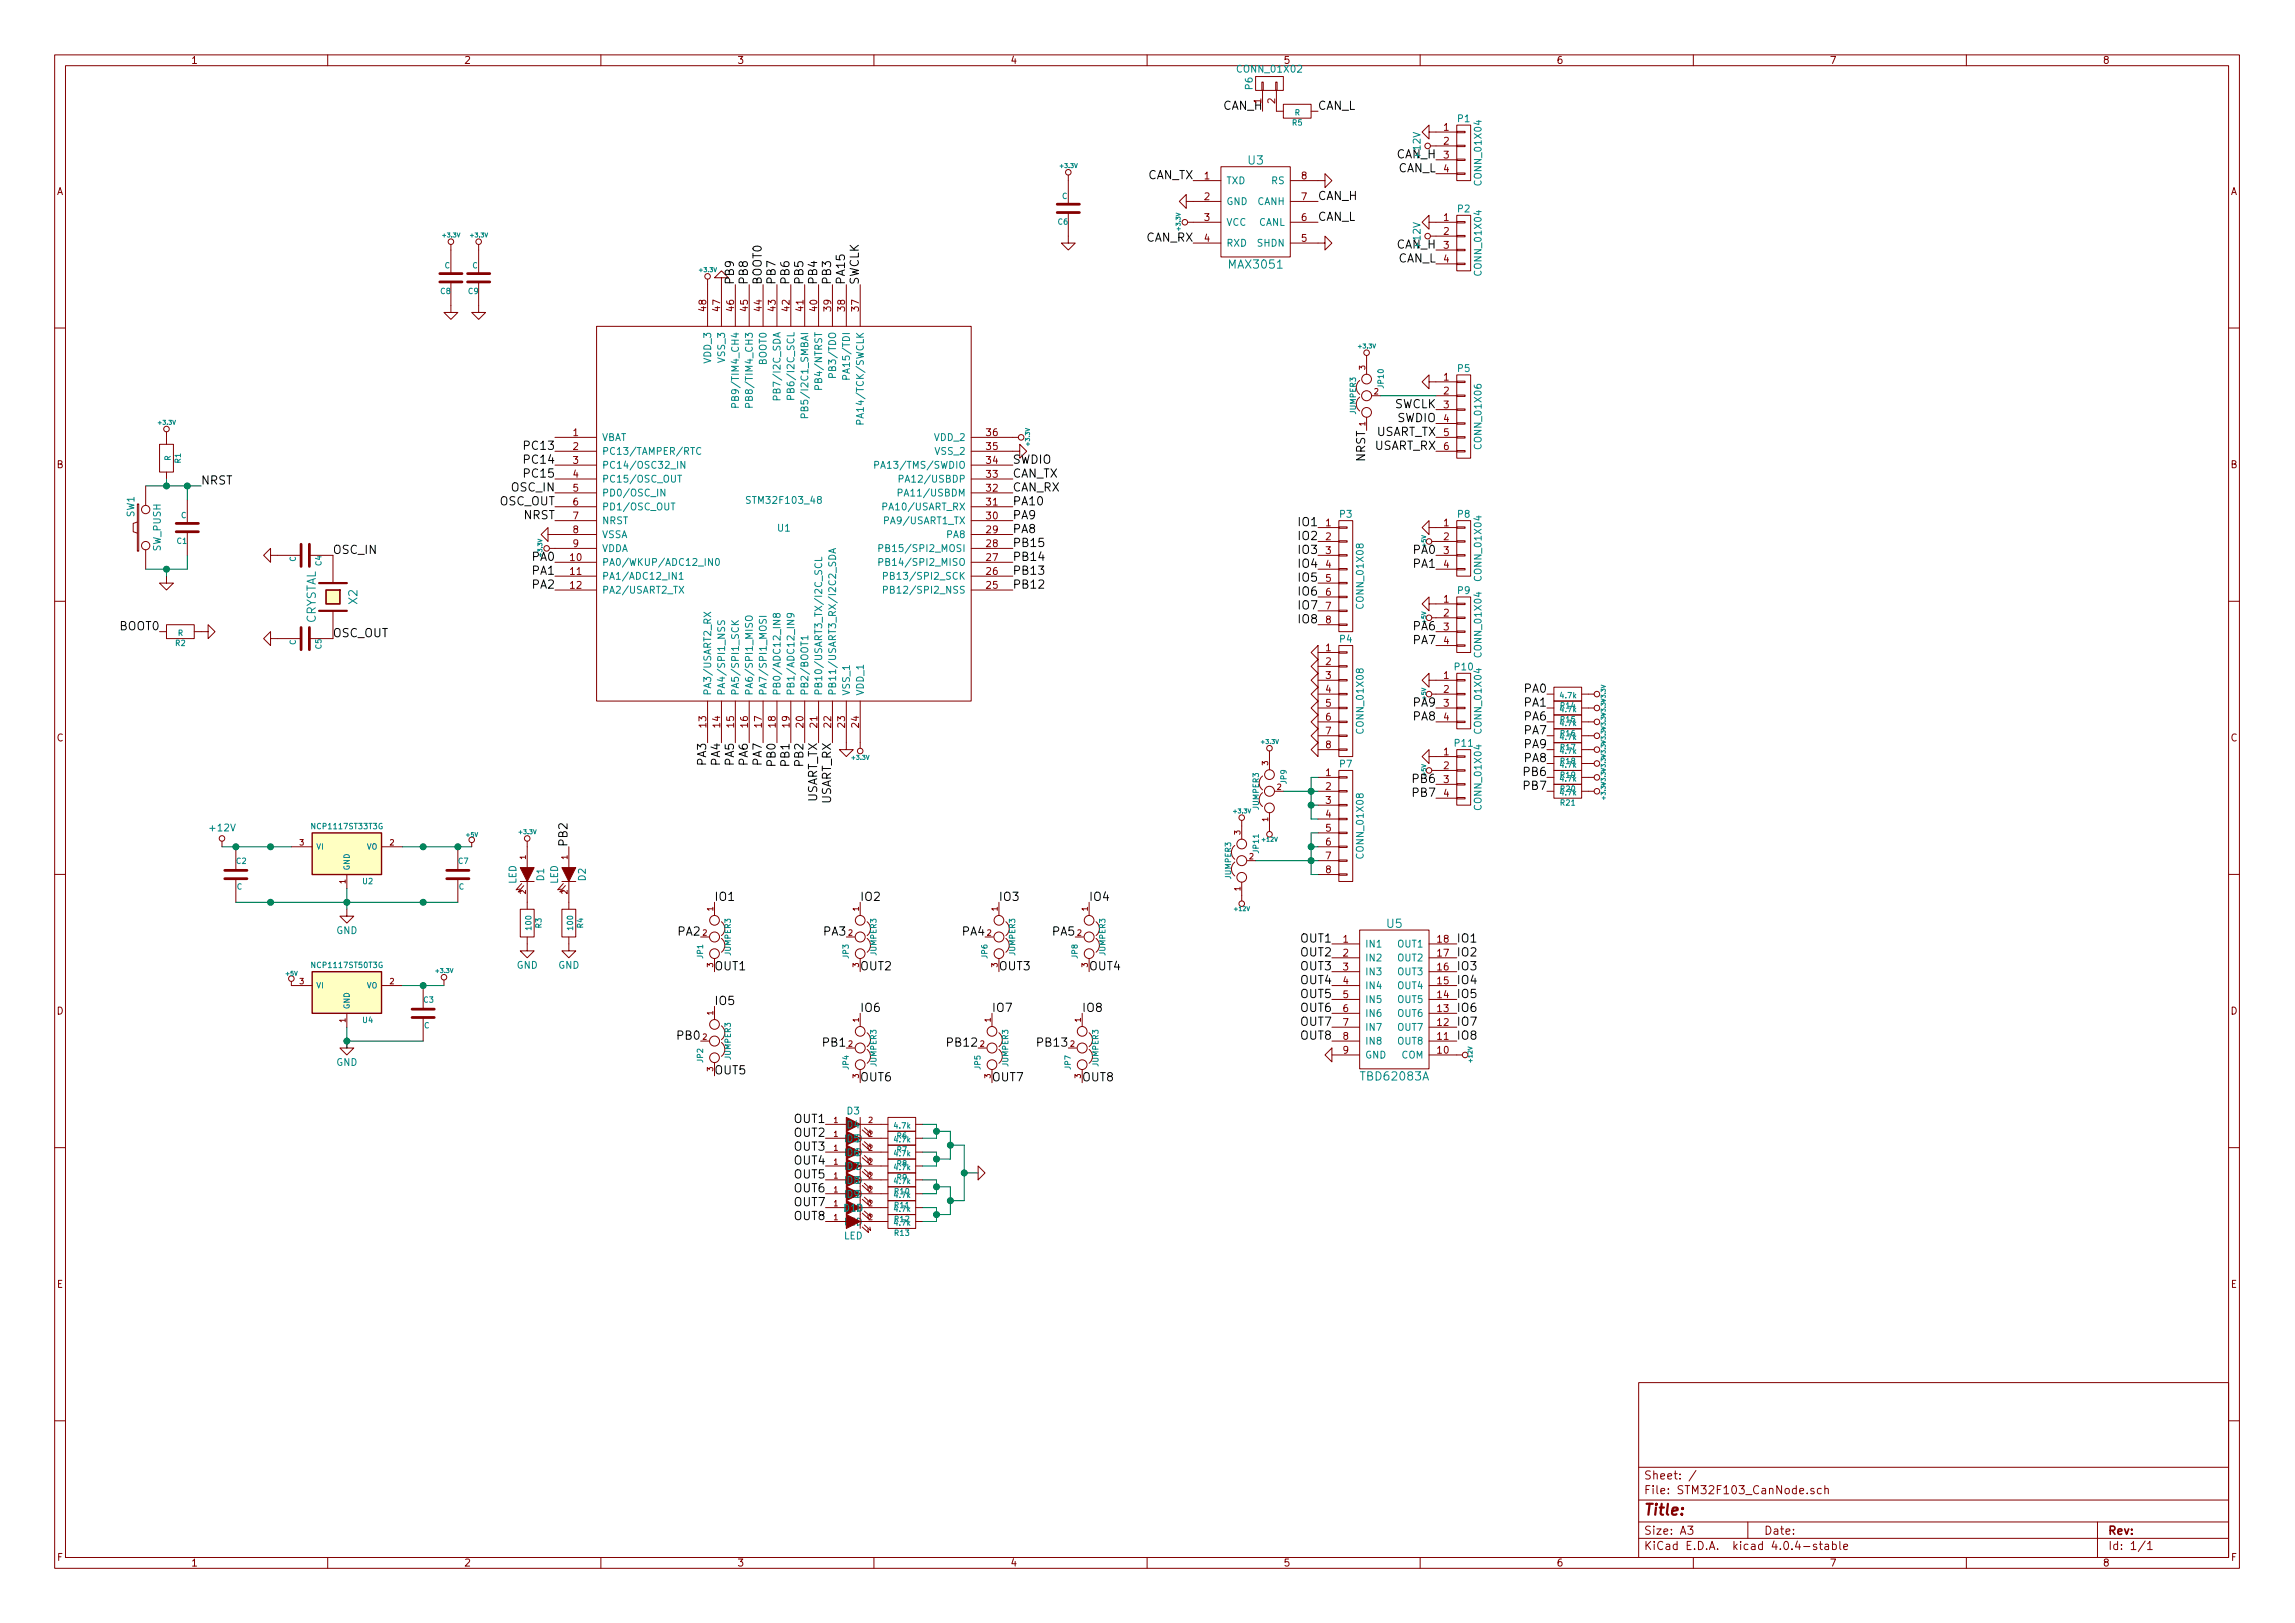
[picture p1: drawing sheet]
<svg xmlns="http://www.w3.org/2000/svg" width="420mm" height="297mm" viewBox="0 0 420 297" stroke-linecap="round" stroke-linejoin="round" font-family="sans-serif">
<defs><g id="words">
<text font-size="2.8" fill="#840000" x="301" y="277.3">Title:</text>
<g font-size="2.1">
<text x="223.8" y="20.1">CAN_H</text>
<text x="241.3" y="20.1">CAN_L</text>
<text x="210" y="32.8">CAN_TX</text>
<text x="255.8" y="31.5">CAN_L</text>
<text x="241.3" y="36.6">CAN_H</text>
<text x="241.3" y="40.4">CAN_L</text>
<text x="209.7" y="44.2">CAN_RX</text>
<text x="134.4" y="52.1" transform="rotate(-90 134.4 52.1)">PB9</text>
<text x="136.9" y="52.1" transform="rotate(-90 136.9 52.1)">PB8</text>
<text x="139.4" y="52.1" transform="rotate(-90 139.4 52.1)">BOOT0</text>
<text x="142" y="52.1" transform="rotate(-90 142 52.1)">PB7</text>
<text x="144.5" y="52.1" transform="rotate(-90 144.5 52.1)">PB6</text>
<text x="147.1" y="52.1" transform="rotate(-90 147.1 52.1)">PB5</text>
<text x="149.6" y="52.1" transform="rotate(-90 149.6 52.1)">PB4</text>
<text x="152.1" y="52.1" transform="rotate(-90 152.1 52.1)">PB3</text>
<text x="154.7" y="52.1" transform="rotate(-90 154.7 52.1)">PA15</text>
<text x="157.2" y="52.1" transform="rotate(-90 157.2 52.1)">SWCLK</text>
<text x="255.8" y="48">CAN_L</text>
<text x="255.1" y="74.7">SWCLK</text>
<text x="255.7" y="77.3">SWDIO</text>
<text x="96.3" y="82.3">PC13</text>
<text x="251.5" y="82.3">USART_RX</text>
<text x="251.7" y="79.8">USART_TX</text>
<text x="36.8" y="88.7">NRST</text>
<text x="93.7" y="90">OSC_IN</text>
<text x="96.3" y="84.9">PC14</text>
<text x="96.3" y="87.4">PC15</text>
<text x="185.4" y="84.9">SWDIO</text>
<text x="185.4" y="87.4">CAN_TX</text>
<text x="185.4" y="90">CAN_RX</text>
<text x="249.9" y="84.5" transform="rotate(-90 249.9 84.5)">NRST</text>
<text x="91.3" y="92.5">OSC_OUT</text>
<text x="95.8" y="95">NRST</text>
<text x="185.4" y="95">PA9</text>
<text x="185.4" y="92.5">PA10</text>
<text x="61" y="101.4">OSC_IN</text>
<text x="185.4" y="100.1">PB15</text>
<text x="185.4" y="97.6">PA8</text>
<text x="237.9" y="96.3">IO1</text>
<text x="237.9" y="98.8">IO2</text>
<text x="237.9" y="101.4">IO3</text>
<text x="258.7" y="101.4">PA0</text>
<text x="97.5" y="102.7">PA0</text>
<text x="97.5" y="105.2">PA1</text>
<text x="97.5" y="107.7">PA2</text>
<text x="185.4" y="107.7">PB12</text>
<text x="185.4" y="105.2">PB13</text>
<text x="185.4" y="102.7">PB14</text>
<text x="237.9" y="103.9">IO4</text>
<text x="237.9" y="106.5">IO5</text>
<text x="258.7" y="103.9">PA1</text>
<text x="237.9" y="109">IO6</text>
<text x="237.9" y="111.5">IO7</text>
<text x="21.9" y="115.4">BOOT0</text>
<text x="61" y="116.6">OSC_OUT</text>
<text x="237.9" y="114.1">IO8</text>
<text x="258.7" y="115.4">PA6</text>
<text x="258.7" y="117.9">PA7</text>
<text x="258.7" y="131.9">PA8</text>
<text x="258.7" y="129.3">PA9</text>
<text x="279.1" y="131.9">PA6</text>
<text x="279.1" y="126.8">PA0</text>
<text x="279.1" y="129.3">PA1</text>
<text x="279.1" y="136.9">PA9</text>
<text x="279.1" y="134.4">PA7</text>
<text x="129.3" y="140.1" transform="rotate(-90 129.3 140.1)">PA3</text>
<text x="131.8" y="140.1" transform="rotate(-90 131.8 140.1)">PA4</text>
<text x="134.4" y="140.1" transform="rotate(-90 134.4 140.1)">PA5</text>
<text x="136.9" y="140.1" transform="rotate(-90 136.9 140.1)">PA6</text>
<text x="139.4" y="140.1" transform="rotate(-90 139.4 140.1)">PA7</text>
<text x="142" y="140.1" transform="rotate(-90 142 140.1)">PB0</text>
<text x="144.5" y="140.1" transform="rotate(-90 144.5 140.1)">PB1</text>
<text x="147.1" y="140.1" transform="rotate(-90 147.1 140.1)">PB2</text>
<text x="258.7" y="143.3">PB6</text>
<text x="279.1" y="142">PB6</text>
<text x="279.1" y="139.5">PA8</text>
<text x="149.6" y="147.1" transform="rotate(-90 149.6 147.1)">USART_TX</text>
<text x="152.1" y="147.4" transform="rotate(-90 152.1 147.4)">USART_RX</text>
<text x="258.7" y="145.8">PB7</text>
<text x="279.1" y="144.6">PB7</text>
<text x="103.9" y="155" transform="rotate(-90 103.9 155)">PB2</text>
<text x="130.8" y="164.9">IO1</text>
<text x="157.5" y="164.9">IO2</text>
<text x="182.9" y="164.9">IO3</text>
<text x="199.4" y="164.9">IO4</text>
<text x="124.1" y="171.2">PA2</text>
<text x="150.8" y="171.2">PA3</text>
<text x="176.2" y="171.2">PA4</text>
<text x="192.7" y="171.2">PA5</text>
<text x="238.2" y="172.5">OUT1</text>
<text x="266.7" y="172.5">IO1</text>
<text x="130.8" y="177.6">OUT1</text>
<text x="157.5" y="177.6">OUT2</text>
<text x="182.9" y="177.6">OUT3</text>
<text x="199.4" y="177.6">OUT4</text>
<text x="238.2" y="175">OUT2</text>
<text x="238.2" y="177.6">OUT3</text>
<text x="266.7" y="175">IO2</text>
<text x="266.7" y="177.6">IO3</text>
<text x="130.8" y="183.9">IO5</text>
<text x="157.5" y="185.2">IO6</text>
<text x="181.6" y="185.2">IO7</text>
<text x="198.1" y="185.2">IO8</text>
<text x="238.2" y="180.1">OUT4</text>
<text x="238.2" y="182.7">OUT5</text>
<text x="238.2" y="185.2">OUT6</text>
<text x="266.7" y="180.1">IO4</text>
<text x="266.7" y="182.7">IO5</text>
<text x="266.7" y="185.2">IO6</text>
<text x="124.1" y="190.3">PB0</text>
<text x="150.8" y="191.6">PB1</text>
<text x="173.8" y="191.6">PB12</text>
<text x="190.3" y="191.6">PB13</text>
<text x="238.2" y="187.7">OUT7</text>
<text x="238.2" y="190.3">OUT8</text>
<text x="266.7" y="187.7">IO7</text>
<text x="266.7" y="190.3">IO8</text>
<text x="130.8" y="196.6">OUT5</text>
<text x="157.5" y="197.9">OUT6</text>
<text x="181.6" y="197.9">OUT7</text>
<text x="198.1" y="197.9">OUT8</text>
<text x="145.5" y="205.5">OUT1</text>
<text x="145.5" y="208.1">OUT2</text>
<text x="145.5" y="210.6">OUT3</text>
<text x="145.5" y="213.1">OUT4</text>
<text x="145.5" y="215.7">OUT5</text>
<text x="145.5" y="218.2">OUT6</text>
<text x="145.5" y="220.8">OUT7</text>
<text x="145.5" y="223.3">OUT8</text>
</g>
<g font-size="2.1" fill="#840000">
<text x="255.6" y="29">CAN_H</text>
<text x="255.6" y="45.5">CAN_H</text>
<text x="301" y="273.5">File: STM32F103_CanNode.sch</text>
<text x="301" y="270.8">Sheet: /</text>
<text x="301" y="280.9">Size: A3</text>
<text x="323" y="280.9">Date:</text>
<text x="386" y="280.9">Rev:</text>
<text x="301" y="283.7">KiCad E.D.A. kicad 4.0.4-stable</text>
<text x="386" y="283.7">Id: 1/1</text>
</g>
<g font-size="2.1" fill="#008484">
<text x="228.5" y="30.1">U3</text>
<text x="225.1" y="49.2">MAX3051</text>
<text x="65.4" y="110.6" transform="rotate(-90 65.4 110.6)">X2</text>
<text x="57.8" y="114.3" transform="rotate(-90 57.8 114.3)">CRYSTAL</text>
<text x="253.9" y="169.8">U5</text>
<text x="249.4" y="197.8">TBD62083A</text>
</g>
<g font-size="1.8" fill="#840000">
<text x="35" y="11.7">1</text>
<text x="85" y="11.7">2</text>
<text x="135" y="11.7">3</text>
<text x="185" y="11.7">4</text>
<text x="235" y="11.7">5</text>
<text x="285" y="11.7">6</text>
<text x="335" y="11.7">7</text>
<text x="385" y="11.7">8</text>
<text x="230.9" y="18.9" transform="rotate(-90 230.9 18.9)">1</text>
<text x="233.4" y="18.9" transform="rotate(-90 233.4 18.9)">2</text>
<text x="264.3" y="23.9">1</text>
<text x="264.3" y="26.5">2</text>
<text x="264.3" y="29">3</text>
<text x="10.4" y="35.7">A</text>
<text x="220.5" y="32.8">1</text>
<text x="238.3" y="32.8">8</text>
<text x="264.3" y="31.5">4</text>
<text x="408.4" y="35.7">A</text>
<text x="220.5" y="36.6">2</text>
<text x="220.5" y="40.4">3</text>
<text x="238.3" y="40.4">6</text>
<text x="238.3" y="36.6">7</text>
<text x="264.3" y="40.4">1</text>
<text x="220.5" y="44.2">4</text>
<text x="238.3" y="44.2">5</text>
<text x="264.3" y="43">2</text>
<text x="264.3" y="45.5">3</text>
<text x="264.3" y="48">4</text>
<text x="129.3" y="56.9" transform="rotate(-90 129.3 56.9)">48</text>
<text x="131.8" y="56.9" transform="rotate(-90 131.8 56.9)">47</text>
<text x="134.4" y="56.9" transform="rotate(-90 134.4 56.9)">46</text>
<text x="136.9" y="56.9" transform="rotate(-90 136.9 56.9)">45</text>
<text x="139.4" y="56.9" transform="rotate(-90 139.4 56.9)">44</text>
<text x="142" y="56.9" transform="rotate(-90 142 56.9)">43</text>
<text x="144.5" y="56.9" transform="rotate(-90 144.5 56.9)">42</text>
<text x="147.1" y="56.9" transform="rotate(-90 147.1 56.9)">41</text>
<text x="149.6" y="56.9" transform="rotate(-90 149.6 56.9)">40</text>
<text x="152.1" y="56.9" transform="rotate(-90 152.1 56.9)">39</text>
<text x="154.7" y="56.9" transform="rotate(-90 154.7 56.9)">38</text>
<text x="157.2" y="56.9" transform="rotate(-90 157.2 56.9)">37</text>
<text x="264.3" y="69.6">1</text>
<text x="264.3" y="72.2">2</text>
<text x="264.3" y="74.7">3</text>
<text x="264.3" y="77.3">4</text>
<text x="104.9" y="79.8">1</text>
<text x="104.9" y="82.3">2</text>
<text x="180.6" y="82.3">35</text>
<text x="180.6" y="79.8">36</text>
<text x="264.3" y="79.8">5</text>
<text x="264.3" y="82.3">6</text>
<text x="10.4" y="85.7">B</text>
<text x="104.9" y="84.9">3</text>
<text x="104.9" y="87.4">4</text>
<text x="104.9" y="90">5</text>
<text x="180.6" y="90">32</text>
<text x="180.6" y="87.4">33</text>
<text x="180.6" y="84.9">34</text>
<text x="408.4" y="85.7">B</text>
<text x="104.9" y="92.5">6</text>
<text x="104.9" y="95">7</text>
<text x="180.6" y="95">30</text>
<text x="180.6" y="92.5">31</text>
<text x="104.9" y="97.6">8</text>
<text x="104.9" y="100.1">9</text>
<text x="180.6" y="100.1">28</text>
<text x="180.6" y="97.6">29</text>
<text x="242.7" y="96.3">1</text>
<text x="242.7" y="98.8">2</text>
<text x="242.7" y="101.4">3</text>
<text x="264.3" y="96.3">1</text>
<text x="264.3" y="98.8">2</text>
<text x="264.3" y="101.4">3</text>
<text x="104.4" y="102.7">10</text>
<text x="104.4" y="105.2">11</text>
<text x="104.4" y="107.7">12</text>
<text x="180.6" y="107.7">25</text>
<text x="180.6" y="105.2">26</text>
<text x="180.6" y="102.7">27</text>
<text x="242.7" y="103.9">4</text>
<text x="242.7" y="106.5">5</text>
<text x="264.3" y="103.9">4</text>
<text x="242.7" y="109">6</text>
<text x="242.7" y="111.5">7</text>
<text x="264.3" y="110.3">1</text>
<text x="264.3" y="112.8">2</text>
<text x="242.7" y="114.1">8</text>
<text x="242.7" y="119.2">1</text>
<text x="264.3" y="115.4">3</text>
<text x="264.3" y="117.9">4</text>
<text x="242.7" y="121.7">2</text>
<text x="242.7" y="124.2">3</text>
<text x="264.3" y="124.2">1</text>
<text x="242.7" y="126.8">4</text>
<text x="242.7" y="129.3">5</text>
<text x="242.7" y="131.9">6</text>
<text x="264.3" y="126.8">2</text>
<text x="264.3" y="129.3">3</text>
<text x="264.3" y="131.9">4</text>
<text x="10.4" y="135.7">C</text>
<text x="129.3" y="133.1" transform="rotate(-90 129.3 133.1)">13</text>
<text x="131.8" y="133.1" transform="rotate(-90 131.8 133.1)">14</text>
<text x="134.4" y="133.1" transform="rotate(-90 134.4 133.1)">15</text>
<text x="136.9" y="133.1" transform="rotate(-90 136.9 133.1)">16</text>
<text x="139.4" y="133.1" transform="rotate(-90 139.4 133.1)">17</text>
<text x="142" y="133.1" transform="rotate(-90 142 133.1)">18</text>
<text x="144.5" y="133.1" transform="rotate(-90 144.5 133.1)">19</text>
<text x="147.1" y="133.1" transform="rotate(-90 147.1 133.1)">20</text>
<text x="149.6" y="133.1" transform="rotate(-90 149.6 133.1)">21</text>
<text x="152.1" y="133.1" transform="rotate(-90 152.1 133.1)">22</text>
<text x="154.7" y="133.1" transform="rotate(-90 154.7 133.1)">23</text>
<text x="157.2" y="133.1" transform="rotate(-90 157.2 133.1)">24</text>
<text x="242.7" y="134.4">7</text>
<text x="242.7" y="136.9">8</text>
<text x="408.4" y="135.7">C</text>
<text x="242.7" y="142">1</text>
<text x="264.3" y="138.2">1</text>
<text x="264.3" y="140.8">2</text>
<text x="264.3" y="143.3">3</text>
<text x="242.7" y="144.6">2</text>
<text x="242.7" y="147.1">3</text>
<text x="242.7" y="149.6">4</text>
<text x="264.3" y="145.8">4</text>
<text x="242.7" y="152.2">5</text>
<text x="242.7" y="154.7">6</text>
<text x="242.7" y="157.3">7</text>
<text x="242.7" y="159.8">8</text>
<text x="245.9" y="172.5">1</text>
<text x="263.2" y="172.5">18</text>
<text x="245.9" y="175">2</text>
<text x="245.9" y="177.6">3</text>
<text x="263.2" y="177.6">16</text>
<text x="263.2" y="175">17</text>
<text x="10.4" y="185.7">D</text>
<text x="245.9" y="180.1">4</text>
<text x="245.9" y="182.7">5</text>
<text x="245.9" y="185.2">6</text>
<text x="263.2" y="185.2">13</text>
<text x="263.2" y="182.7">14</text>
<text x="263.2" y="180.1">15</text>
<text x="408.4" y="185.7">D</text>
<text x="245.9" y="187.7">7</text>
<text x="245.9" y="190.3">8</text>
<text x="263.2" y="190.3">11</text>
<text x="263.2" y="187.7">12</text>
<text x="245.9" y="192.8">9</text>
<text x="263.2" y="192.8">10</text>
<text x="10.4" y="235.7">E</text>
<text x="408.4" y="235.7">E</text>
<text x="10.5" y="285.7">F</text>
<text x="35" y="286.7">1</text>
<text x="85" y="286.7">2</text>
<text x="135" y="286.7">3</text>
<text x="185" y="286.7">4</text>
<text x="235" y="286.7">5</text>
<text x="285" y="286.7">6</text>
<text x="335" y="286.7">7</text>
<text x="385" y="286.7">8</text>
<text x="408.5" y="285.7">F</text>
</g>
<g font-size="1.8" fill="#008484">
<text x="226.8" y="13.3">CONN_01X02</text>
<text x="229.3" y="16.3" transform="rotate(-90 229.3 16.3)">P6</text>
<text x="266.9" y="22.3">P1</text>
<text x="260" y="28.8" transform="rotate(-90 260 28.8)">+12V</text>
<text x="224.5" y="33.7">TXD</text>
<text x="232.7" y="33.7">RS</text>
<text x="271.2" y="33.6" transform="rotate(-90 271.2 33.6)">CONN_01X04</text>
<text x="224.5" y="37.5">GND</text>
<text x="224.5" y="41.3">VCC</text>
<text x="230.1" y="37.5">CANH</text>
<text x="230.3" y="41.3">CANL</text>
<text x="266.9" y="38.8">P2</text>
<text x="224.5" y="45.1">RXD</text>
<text x="230.2" y="45.1">SHDN</text>
<text x="260" y="45.3" transform="rotate(-90 260 45.3)">+12V</text>
<text x="271.2" y="50.1" transform="rotate(-90 271.2 50.1)">CONN_01X04</text>
<text x="130.2" y="66.4" transform="rotate(-90 130.2 66.4)">VDD_3</text>
<text x="132.7" y="66.3" transform="rotate(-90 132.7 66.3)">VSS_3</text>
<text x="140.3" y="66.8" transform="rotate(-90 140.3 66.8)">BOOT0</text>
<text x="145.4" y="71.9" transform="rotate(-90 145.4 71.9)">PB6/I2C_SCL</text>
<text x="150.5" y="70.6" transform="rotate(-90 150.5 70.6)">PB4/NTRST</text>
<text x="153" y="68.4" transform="rotate(-90 153 68.4)">PB3/TDO</text>
<text x="155.6" y="68.5" transform="rotate(-90 155.6 68.5)">PA15/TDI</text>
<text x="266.9" y="68.1">P5</text>
<text x="135.3" y="73.2" transform="rotate(-90 135.3 73.2)">PB9/TIM4_CH4</text>
<text x="137.8" y="73.2" transform="rotate(-90 137.8 73.2)">PB8/TIM4_CH3</text>
<text x="142.9" y="72.1" transform="rotate(-90 142.9 72.1)">PB7/I2C_SDA</text>
<text x="148" y="75.1" transform="rotate(-90 148 75.1)">PB5/I2C1_SMBAI</text>
<text x="158.1" y="76.3" transform="rotate(-90 158.1 76.3)">PA14/TCK/SWCLK</text>
<text x="110.2" y="80.7">VBAT</text>
<text x="110.2" y="83.2">PC13/TAMPER/RTC</text>
<text x="171.1" y="80.7">VDD_2</text>
<text x="171.3" y="83.2">VSS_2</text>
<text x="271.2" y="81.9" transform="rotate(-90 271.2 81.9)">CONN_01X06</text>
<text x="110.2" y="85.8">PC14/OSC32_IN</text>
<text x="110.2" y="88.3">PC15/OSC_OUT</text>
<text x="161.6" y="85.8">PA13/TMS/SWDIO</text>
<text x="165.7" y="88.3">PA12/USBDP</text>
<text x="24.6" y="94.6" transform="rotate(-90 24.6 94.6)">SW1</text>
<text x="110.2" y="90.8">PD0/OSC_IN</text>
<text x="110.2" y="93.4">PD1/OSC_OUT</text>
<text x="110.2" y="95.9">NRST</text>
<text x="137.2" y="92.2">STM32F103_48</text>
<text x="162.3" y="93.4">PA10/USART_RX</text>
<text x="162.5" y="95.9">PA9/USART1_TX</text>
<text x="165.4" y="90.8">PA11/USBDM</text>
<text x="245.3" y="94.7">P3</text>
<text x="266.9" y="94.7">P8</text>
<text x="29.4" y="100.9" transform="rotate(-90 29.4 100.9)">SW_PUSH</text>
<text x="110.2" y="98.5">VSSA</text>
<text x="110.2" y="101">VDDA</text>
<text x="142.4" y="97.3">U1</text>
<text x="162.5" y="101">PB15/SPI2_MOSI</text>
<text x="173.4" y="98.5">PA8</text>
<text x="110.2" y="103.5">PA0/WKUP/ADC12_IN0</text>
<text x="110.2" y="106.1">PA1/ADC12_IN1</text>
<text x="162.5" y="103.5">PB14/SPI2_MISO</text>
<text x="163.3" y="106.1">PB13/SPI2_SCK</text>
<text x="271.2" y="106" transform="rotate(-90 271.2 106)">CONN_01X04</text>
<text x="110.2" y="108.6">PA2/USART2_TX</text>
<text x="163.4" y="108.6">PB12/SPI2_NSS</text>
<text x="249.6" y="111.1" transform="rotate(-90 249.6 111.1)">CONN_01X08</text>
<text x="266.9" y="108.7">P9</text>
<text x="245.3" y="117.6">P4</text>
<text x="271.2" y="120" transform="rotate(-90 271.2 120)">CONN_01X04</text>
<text x="266.4" y="122.7">P10</text>
<text x="130.2" y="127.3" transform="rotate(-90 130.2 127.3)">PA3/USART2_RX</text>
<text x="132.7" y="127.3" transform="rotate(-90 132.7 127.3)">PA4/SPI1_NSS</text>
<text x="135.3" y="127.3" transform="rotate(-90 135.3 127.3)">PA5/SPI1_SCK</text>
<text x="137.8" y="127.3" transform="rotate(-90 137.8 127.3)">PA6/SPI1_MISO</text>
<text x="140.3" y="127.3" transform="rotate(-90 140.3 127.3)">PA7/SPI1_MOSI</text>
<text x="142.9" y="127.3" transform="rotate(-90 142.9 127.3)">PB0/ADC12_IN8</text>
<text x="145.4" y="127.3" transform="rotate(-90 145.4 127.3)">PB1/ADC12_IN9</text>
<text x="148" y="127.3" transform="rotate(-90 148 127.3)">PB2/BOOT1</text>
<text x="150.5" y="127.3" transform="rotate(-90 150.5 127.3)">PB10/USART3_TX/I2C_SCL</text>
<text x="153" y="127.3" transform="rotate(-90 153 127.3)">PB11/USART3_RX/I2C2_SDA</text>
<text x="155.6" y="127.3" transform="rotate(-90 155.6 127.3)">VSS_1</text>
<text x="158.1" y="127.3" transform="rotate(-90 158.1 127.3)">VDD_1</text>
<text x="249.6" y="133.9" transform="rotate(-90 249.6 133.9)">CONN_01X08</text>
<text x="266.4" y="136.6">P11</text>
<text x="271.2" y="133.9" transform="rotate(-90 271.2 133.9)">CONN_01X04</text>
<text x="245.3" y="140.4">P7</text>
<text x="271.2" y="147.9" transform="rotate(-90 271.2 147.9)">CONN_01X04</text>
<text x="38.6" y="152.1">+12V</text>
<text x="94.5" y="161.8" transform="rotate(-90 94.5 161.8)">LED</text>
<text x="99.6" y="161.2" transform="rotate(-90 99.6 161.2)">D1</text>
<text x="102.1" y="161.8" transform="rotate(-90 102.1 161.8)">LED</text>
<text x="107.2" y="161.2" transform="rotate(-90 107.2 161.2)">D2</text>
<text x="249.6" y="156.8" transform="rotate(-90 249.6 156.8)">CONN_01X08</text>
<text x="61.5" y="170.9">GND</text>
<text x="249.9" y="173.4">IN1</text>
<text x="255.9" y="173.4">OUT1</text>
<text x="94.6" y="177.3">GND</text>
<text x="102.2" y="177.3">GND</text>
<text x="249.9" y="175.9">IN2</text>
<text x="249.9" y="178.5">IN3</text>
<text x="255.9" y="178.5">OUT3</text>
<text x="255.9" y="175.9">OUT2</text>
<text x="249.9" y="181">IN4</text>
<text x="249.9" y="183.6">IN5</text>
<text x="255.9" y="183.6">OUT5</text>
<text x="255.9" y="181">OUT4</text>
<text x="249.9" y="186.1">IN6</text>
<text x="249.9" y="188.6">IN7</text>
<text x="249.9" y="191.2">IN8</text>
<text x="255.9" y="191.2">OUT8</text>
<text x="255.9" y="188.6">OUT7</text>
<text x="255.9" y="186.1">OUT6</text>
<text x="61.5" y="195.1">GND</text>
<text x="249.9" y="193.7">GND</text>
<text x="256.5" y="193.7">COM</text>
<text x="155.1" y="203.9">D3</text>
<text x="155.1" y="206.5">D4</text>
<text x="155.1" y="209">D5</text>
<text x="155.1" y="211.6">D6</text>
<text x="155.1" y="214.1">D7</text>
<text x="154.6" y="221.7">D10</text>
<text x="155.1" y="216.6">D8</text>
<text x="155.1" y="219.2">D9</text>
<text x="154.5" y="224.3">LED</text>
<text x="154.5" y="226.8">LED</text>
</g>
<g font-size="1.4" fill="#008484">
<text x="236.6" y="23">R5</text>
<text x="237" y="21.1">R</text>
<text x="193.7" y="41.1">C6</text>
<text x="194.4" y="36.4">C</text>
<text x="80.7" y="53.8">C8</text>
<text x="81.4" y="49.1">C</text>
<text x="85.8" y="53.8">C9</text>
<text x="86.5" y="49.1">C</text>
<text x="253.3" y="71" transform="rotate(-90 253.3 71)">JP10</text>
<text x="248.2" y="75.8" transform="rotate(-90 248.2 75.8)">JUMPER3</text>
<text x="31.2" y="84.3" transform="rotate(-90 31.2 84.3)">R</text>
<text x="33.1" y="84.7" transform="rotate(-90 33.1 84.7)">R1</text>
<text x="33.1" y="94.8">C</text>
<text x="32.4" y="99.5">C1</text>
<text x="54.2" y="102.8" transform="rotate(-90 54.2 102.8)">C</text>
<text x="58.9" y="103.5" transform="rotate(-90 58.9 103.5)">C4</text>
<text x="32.1" y="118.2">R2</text>
<text x="32.5" y="116.4">R</text>
<text x="54.2" y="118" transform="rotate(-90 54.2 118)">C</text>
<text x="58.9" y="118.8" transform="rotate(-90 58.9 118.8)">C5</text>
<text x="285.7" y="127.8">4.7k</text>
<text x="285.7" y="130.3">4.7k</text>
<text x="285.7" y="129.7">R14</text>
<text x="285.7" y="132.9">4.7k</text>
<text x="285.7" y="135.4">4.7k</text>
<text x="285.7" y="138">4.7k</text>
<text x="285.7" y="132.2">R15</text>
<text x="285.7" y="134.7">R16</text>
<text x="285.7" y="137.3">R17</text>
<text x="235.5" y="143.4" transform="rotate(-90 235.5 143.4)">JP9</text>
<text x="285.7" y="140.5">4.7k</text>
<text x="285.7" y="143">4.7k</text>
<text x="285.7" y="139.8">R18</text>
<text x="285.7" y="142.4">R19</text>
<text x="230.5" y="148.1" transform="rotate(-90 230.5 148.1)">JUMPER3</text>
<text x="285.7" y="145.6">4.7k</text>
<text x="285.7" y="144.9">R20</text>
<text x="285.7" y="147.4">R21</text>
<text x="57.4" y="151.8">NCP1117ST33T3G</text>
<text x="57.9" y="155.5">VI</text>
<text x="67" y="155.5">VO</text>
<text x="43.3" y="158.1">C2</text>
<text x="64" y="159.3" transform="rotate(-90 64 159.3)">GND</text>
<text x="66.4" y="161.8">U2</text>
<text x="83.9" y="158.1">C7</text>
<text x="225.4" y="160.8" transform="rotate(-90 225.4 160.8)">JUMPER3</text>
<text x="230.5" y="156" transform="rotate(-90 230.5 156)">JP11</text>
<text x="43.3" y="162.8">C</text>
<text x="84" y="162.8">C</text>
<text x="97.3" y="170.1" transform="rotate(-90 97.3 170.1)">100</text>
<text x="99.1" y="169.8" transform="rotate(-90 99.1 169.8)">R3</text>
<text x="104.9" y="170.1" transform="rotate(-90 104.9 170.1)">100</text>
<text x="106.8" y="169.8" transform="rotate(-90 106.8 169.8)">R4</text>
<text x="57.4" y="177.2">NCP1117ST50T3G</text>
<text x="128.7" y="175.4" transform="rotate(-90 128.7 175.4)">JP1</text>
<text x="133.8" y="174.8" transform="rotate(-90 133.8 174.8)">JUMPER3</text>
<text x="155.4" y="175.4" transform="rotate(-90 155.4 175.4)">JP3</text>
<text x="160.5" y="174.8" transform="rotate(-90 160.5 174.8)">JUMPER3</text>
<text x="180.8" y="175.4" transform="rotate(-90 180.8 175.4)">JP6</text>
<text x="185.9" y="174.8" transform="rotate(-90 185.9 174.8)">JUMPER3</text>
<text x="197.3" y="175.4" transform="rotate(-90 197.3 175.4)">JP8</text>
<text x="202.4" y="174.8" transform="rotate(-90 202.4 174.8)">JUMPER3</text>
<text x="57.9" y="180.9">VI</text>
<text x="64" y="184.7" transform="rotate(-90 64 184.7)">GND</text>
<text x="67" y="180.9">VO</text>
<text x="77.6" y="183.5">C3</text>
<text x="66.4" y="187.2">U4</text>
<text x="77.6" y="188.2">C</text>
<text x="128.7" y="194.4" transform="rotate(-90 128.7 194.4)">JP2</text>
<text x="133.8" y="193.9" transform="rotate(-90 133.8 193.9)">JUMPER3</text>
<text x="155.4" y="195.7" transform="rotate(-90 155.4 195.7)">JP4</text>
<text x="160.5" y="195.1" transform="rotate(-90 160.5 195.1)">JUMPER3</text>
<text x="179.5" y="195.7" transform="rotate(-90 179.5 195.7)">JP5</text>
<text x="184.6" y="195.1" transform="rotate(-90 184.6 195.1)">JUMPER3</text>
<text x="196" y="195.7" transform="rotate(-90 196 195.7)">JP7</text>
<text x="201.1" y="195.1" transform="rotate(-90 201.1 195.1)">JUMPER3</text>
<text x="163.8" y="206.5">4.7k</text>
<text x="163.8" y="209.1">4.7k</text>
<text x="164.2" y="208.4">R6</text>
<text x="163.8" y="211.6">4.7k</text>
<text x="163.8" y="214.2">4.7k</text>
<text x="164.2" y="210.9">R7</text>
<text x="164.2" y="213.5">R8</text>
<text x="163.8" y="216.7">4.7k</text>
<text x="163.8" y="219.2">4.7k</text>
<text x="163.8" y="221.8">4.7k</text>
<text x="163.8" y="218.6">R10</text>
<text x="163.8" y="221.1">R11</text>
<text x="164.2" y="216">R9</text>
<text x="163.8" y="224.3">4.7k</text>
<text x="163.8" y="223.6">R12</text>
<text x="163.8" y="226.2">R13</text>
</g>
<g font-size="1.4" fill="#840000">
<text x="249.9" y="67.7" transform="rotate(-90 249.9 67.7)">3</text>
<text x="249.9" y="77.9" transform="rotate(-90 249.9 77.9)">1</text>
<text x="251.6" y="72.2">2</text>
<text x="232.2" y="140" transform="rotate(-90 232.2 140)">3</text>
<text x="233.8" y="144.6">2</text>
<text x="54.9" y="154.7">3</text>
<text x="71.4" y="154.7">2</text>
<text x="227.1" y="152.7" transform="rotate(-90 227.1 152.7)">3</text>
<text x="232.2" y="150.3" transform="rotate(-90 232.2 150.3)">1</text>
<text x="63.2" y="161.7" transform="rotate(-90 63.2 161.7)">1</text>
<text x="96.3" y="157.3" transform="rotate(-90 96.3 157.3)">1</text>
<text x="103.9" y="157.3" transform="rotate(-90 103.9 157.3)">1</text>
<text x="228.7" y="157.3">2</text>
<text x="96.3" y="163.6" transform="rotate(-90 96.3 163.6)">2</text>
<text x="103.9" y="163.6" transform="rotate(-90 103.9 163.6)">2</text>
<text x="130.6" y="166.7" transform="rotate(-90 130.6 166.7)">1</text>
<text x="157.2" y="166.7" transform="rotate(-90 157.2 166.7)">1</text>
<text x="182.6" y="166.7" transform="rotate(-90 182.6 166.7)">1</text>
<text x="199.1" y="166.7" transform="rotate(-90 199.1 166.7)">1</text>
<text x="227.1" y="163" transform="rotate(-90 227.1 163)">1</text>
<text x="128.7" y="171.2">2</text>
<text x="155.3" y="171.2">2</text>
<text x="180.7" y="171.2">2</text>
<text x="197.2" y="171.2">2</text>
<text x="130.6" y="177" transform="rotate(-90 130.6 177)">3</text>
<text x="157.2" y="177" transform="rotate(-90 157.2 177)">3</text>
<text x="182.6" y="177" transform="rotate(-90 182.6 177)">3</text>
<text x="199.1" y="177" transform="rotate(-90 199.1 177)">3</text>
<text x="54.9" y="180.1">3</text>
<text x="71.4" y="180.1">2</text>
<text x="130.6" y="185.8" transform="rotate(-90 130.6 185.8)">1</text>
<text x="63.2" y="187.1" transform="rotate(-90 63.2 187.1)">1</text>
<text x="128.7" y="190.3">2</text>
<text x="155.3" y="191.6">2</text>
<text x="157.2" y="187" transform="rotate(-90 157.2 187)">1</text>
<text x="179.5" y="191.6">2</text>
<text x="181.4" y="187" transform="rotate(-90 181.4 187)">1</text>
<text x="196" y="191.6">2</text>
<text x="197.9" y="187" transform="rotate(-90 197.9 187)">1</text>
<text x="130.6" y="196" transform="rotate(-90 130.6 196)">3</text>
<text x="157.2" y="197.3" transform="rotate(-90 157.2 197.3)">3</text>
<text x="181.4" y="197.3" transform="rotate(-90 181.4 197.3)">3</text>
<text x="197.9" y="197.3" transform="rotate(-90 197.9 197.3)">3</text>
<text x="152.7" y="205.5">1</text>
<text x="152.7" y="208.1">1</text>
<text x="159" y="205.5">2</text>
<text x="159" y="208.1">2</text>
<text x="152.7" y="210.6">1</text>
<text x="152.7" y="213.1">1</text>
<text x="152.7" y="215.7">1</text>
<text x="159" y="210.6">2</text>
<text x="159" y="213.1">2</text>
<text x="159" y="215.7">2</text>
<text x="152.7" y="218.2">1</text>
<text x="152.7" y="220.8">1</text>
<text x="159" y="218.2">2</text>
<text x="159" y="220.8">2</text>
<text x="152.7" y="223.3">1</text>
<text x="159" y="223.3">2</text>
</g>
<g font-size="1.1" fill="#008484">
<text x="194.2" y="30.7">+3.3V</text>
<text x="81.2" y="43.4">+3.3V</text>
<text x="86.2" y="43.4">+3.3V</text>
<text x="216.1" y="42" transform="rotate(-90 216.1 42)">+3.3V</text>
<text x="128.1" y="49.8">+3.3V</text>
<text x="248.8" y="63.7">+3.3V</text>
<text x="29.1" y="77.7">+3.3V</text>
<text x="188.5" y="81.4" transform="rotate(-90 188.5 81.4)">+3.3V</text>
<text x="99.3" y="101.7" transform="rotate(-90 99.3 101.7)">+3.3V</text>
<text x="261.1" y="100.1" transform="rotate(-90 261.1 100.1)">+5V</text>
<text x="261.1" y="114" transform="rotate(-90 261.1 114)">+5V</text>
<text x="261.1" y="128" transform="rotate(-90 261.1 128)">+5V</text>
<text x="293.9" y="128.4" transform="rotate(-90 293.9 128.4)">+3.3V</text>
<text x="231" y="136.1">+3.3V</text>
<text x="156.1" y="139">+3.3V</text>
<text x="261.1" y="142" transform="rotate(-90 261.1 142)">+5V</text>
<text x="225.9" y="148.8">+3.3V</text>
<text x="85.4" y="153.1">+5V</text>
<text x="95.1" y="152.6">+3.3V</text>
<text x="231.1" y="154">+12V</text>
<text x="226.1" y="166.7">+12V</text>
<text x="52.4" y="178.5">+5V</text>
<text x="79.9" y="178">+3.3V</text>
<text x="269.5" y="194.3" transform="rotate(-90 269.5 194.3)">+12V</text>
</g>
</g></defs>
<g fill="none" stroke="#840000" stroke-width=".18">
<path d="M10 10h400v277h-400zM12 12h396v273.1h-396zM60 10v2M110 10v2M160 10v2M210 10v2M229.9 14h5v2.5h-5zM231 15h.3v1.5h-.3zM231.1 16.5v3.9M233.6 15h.2v1.5h-.2zM233.7 16.5v3.9h1.2M234.9 19.1h5.1v2.5h-5.1z"/>
<path d="M260 10v2M310 10v2M360 10v2M195.6 38.9v5.6h1.2l-1.2 1.3-1.3-1.3h1.3M195.6 32v5.4M217.2 36.9v-1.3l-1.3 1.3 1.3 1.2v-1.2h6.3M218.4 33.1h5.1M223.5 30.5h12.7v16.5h-12.7zM236.2 33.1h6.4v-1.3l1.2 1.3-1.2 1.2v-1.2M236.2 36.9h5.1M240 20.4h1.3M261.6 24.2v-1.3l-1.3 1.3 1.3 1.2v-1.2h5.1"/>
<path d="M262.9 26.7h3.8M262.9 29.2h3.8M262.9 31.8h3.8M266.7 31.7h1.5v.2h-1.5zM266.7 29.1h1.5v.3h-1.5zM266.7 26.6h1.5v.2h-1.5zM266.7 24h1.5v.3h-1.5zM266.7 22.9h2.5v10.2h-2.5zM266.7 39.4h2.5v10.2h-2.5zM82.5 51.6v5.6h1.3l-1.3 1.3-1.2-1.3h1.2M82.5 44.7v5.4M87.6 51.6v5.6h1.3l-1.3 1.3-1.2-1.3h1.2"/>
<path d="M87.6 44.7v5.4M109.2 59.7h68.6v68.6h-68.6zM129.5 51.1v8.6M132.1 50.8h1.2l-1.2-1.2-1.3 1.2h1.3v8.9M134.6 52.1v7.6M137.2 52.1v7.6M139.7 52.1v7.6M142.2 52.1v7.6M144.8 52.1v7.6M147.3 52.1v7.6M149.9 52.1v7.6M152.4 52.1v7.6"/>
<path d="M154.9 52.1v7.6M157.5 52.1v7.6M217.4 40.7h6.1M218.4 44.5h5.1M236.2 44.5h6.4v-1.3l1.2 1.3-1.2 1.3v-1.3M236.2 40.7h5.1M261.6 40.7v-1.3l-1.3 1.3 1.3 1.2v-1.2h5.1M262.9 43.2h3.8M262.9 45.8h3.8M262.9 48.3h3.8M266.7 48.2h1.5v.2h-1.5zM266.7 45.6h1.5v.3h-1.5z"/>
<path d="M266.7 43.1h1.5v.2h-1.5zM266.7 40.5h1.5v.3h-1.5zM10 60h2M30.5 79v2.3M248.9 72.7a1.63 1.63 0 0 0 0 2.5M248.9 69.6a1.63 1.63 0 0 0 0 2.6M250.2 65.1v3.4M250.2 76.4v2.4M261.6 69.9v-1.3l-1.3 1.3 1.3 1.3v-1.3h5.1M262.9 72.4h3.8M262.9 75h3.8M262.9 77.5h3.8"/>
<path d="M266.7 79.9h1.5v.3h-1.5zM266.7 77.4h1.5v.2h-1.5zM266.7 74.8h1.5v.3h-1.5zM266.7 72.3h1.5v.3h-1.5zM266.7 69.8h1.5v.2h-1.5zM266.7 68.6h2.5v15.3h-2.5zM408 60h2M25.1 92.2h.3v8.7h-.3zM25.1 95.5l-.7 .3v1.5l.7 .3M26.7 88.9v3.6M29.2 81.3h2.5v5.1h-2.5zM30.5 86.4v1.3"/>
<path d="M34.3 91.5v4.3M34.3 97.3v4.3M100.3 97.8v-1.2l-1.2 1.2 1.2 1.3v-1.3h8.9M101.6 80h7.6M101.6 82.6h7.6M101.6 85.1h7.6M101.6 87.7h7.6M101.6 90.2h7.6M101.6 92.7h7.6M101.6 95.3h7.6M177.8 82.6h8.9v-1.3l1.3 1.3-1.3 1.3v-1.3M177.8 80h8.6"/>
<path d="M177.8 85.1h7.6M177.8 87.7h7.6M177.8 90.2h7.6M177.8 92.7h7.6M177.8 95.3h7.6M177.8 97.8h7.6M241.3 96.6h3.8M241.3 99.1h3.8M245.1 95.3h2.5v20.3h-2.5zM245.1 99h1.5v.2h-1.5zM245.1 96.4h1.5v.3h-1.5zM261.6 96.6v-1.3l-1.3 1.3 1.3 1.2v-1.2h5.1"/>
<path d="M262.1 99.1h4.6M262.9 80h3.8M262.9 82.6h3.8M266.7 82.5h1.5v.2h-1.5zM266.7 99h1.5v.2h-1.5zM266.7 96.4h1.5v.3h-1.5zM266.7 95.3h2.5v10.1h-2.5zM10 110h2M26.7 100.6v3.6M29.2 115.6h1.3M30.5 114.3h5.1v2.6h-5.1zM30.5 105.4v1.3h1.2l-1.2 1.3-1.3-1.3h1.3"/>
<path d="M35.6 115.6h2.5v-1.3l1.3 1.3-1.3 1.3v-1.3M49.5 101.6v-1.2l-1.2 1.2 1.2 1.3v-1.3h5.6M49.5 116.9v-1.3l-1.2 1.3 1.2 1.2v-1.2h5.6M56.6 101.6h4.4v5.1M61 111.8v5.1h-4.4M100.6 100.4h8.6M101.6 102.9h7.6M101.6 105.4h7.6M101.6 108h7.6M177.8 100.4h7.6M177.8 102.9h7.6M177.8 105.4h7.6"/>
<path d="M177.8 108h7.6M241.3 118.1v2.6l-1.3-1.3zM241.3 101.6h3.8M241.3 104.2h3.8M241.3 106.7h3.8M241.3 109.3h3.8M241.3 111.8h3.8M241.3 114.3h3.8M241.3 119.4h3.8M245.1 114.2h1.5v.3h-1.5zM245.1 111.7h1.5v.2h-1.5zM245.1 109.1h1.5v.3h-1.5z"/>
<path d="M245.1 106.6h1.5v.2h-1.5zM245.1 104h1.5v.3h-1.5zM245.1 101.5h1.5v.3h-1.5zM245.1 118.1h2.5v20.4h-2.5zM245.1 119.3h1.5v.2h-1.5zM261.6 110.5v-1.2l-1.3 1.2 1.3 1.3v-1.3h5.1M262.1 113.1h4.6M262.9 101.6h3.8M262.9 115.6h3.8M262.9 104.2h3.8M262.9 118.1h3.8M266.7 104h1.5v.3h-1.5z"/>
<path d="M266.7 101.5h1.5v.3h-1.5zM266.7 118h1.5v.3h-1.5zM266.7 115.5h1.5v.2h-1.5zM266.7 112.9h1.5v.3h-1.5zM266.7 110.4h1.5v.3h-1.5zM266.7 109.3h2.5v10.1h-2.5zM408 110h2M129.5 128.3v7.6M132.1 128.3v7.6M134.6 128.3v7.6M137.2 128.3v7.6M139.7 128.3v7.6"/>
<path d="M142.2 128.3v7.6M144.8 128.3v7.6M147.3 128.3v7.6M149.9 128.3v7.6M152.4 128.3v7.6M154.9 128.3v8.9h1.3l-1.3 1.3-1.2-1.3h1.2M157.5 128.3v8.6M232.4 137.5v3.4M240 124.5l1.3-1.3v2.6zM240 127l1.3-1.2v2.5zM240 129.6l1.3-1.3v2.5zM240 132.1l1.3-1.3v2.6z"/>
<path d="M240 134.7l1.3-1.3v2.5zM240 137.2l1.3-1.3v2.6zM241.3 120.7v2.5l-1.3-1.2zM241.3 124.5h3.8M241.3 127h3.8M241.3 129.6h3.8M241.3 132.1h3.8M241.3 122h3.8M241.3 134.7h3.8M241.3 137.2h3.8M245.1 137.1h1.5v.2h-1.5zM245.1 134.5h1.5v.3h-1.5z"/>
<path d="M245.1 132h1.5v.2h-1.5zM245.1 129.4h1.5v.3h-1.5zM245.1 126.9h1.5v.3h-1.5zM245.1 124.4h1.5v.2h-1.5zM245.1 121.8h1.5v.3h-1.5zM261.6 124.5v-1.3l-1.3 1.3 1.3 1.3v-1.3h5.1M261.6 138.5v-1.3l-1.3 1.3 1.3 1.2v-1.2h5.1M262.1 127h4.6M262.9 129.6h3.8M262.9 132.1h3.8M266.7 132h1.5v.2h-1.5zM266.7 129.4h1.5v.3h-1.5z"/>
<path d="M266.7 126.9h1.5v.3h-1.5zM266.7 124.4h1.5v.2h-1.5zM266.7 123.2h2.5v10.2h-2.5zM266.7 138.3h1.5v.3h-1.5zM266.7 137.2h2.5v10.2h-2.5zM283.2 127h1.3M283.2 129.6h1.3M283.2 132.1h1.3M283.2 134.7h1.3M283.2 137.2h1.3M283.2 139.7h1.3M284.5 125.8h5.1v2.5h-5.1z"/>
<path d="M284.5 128.3h5.1v2.5h-5.1zM284.5 130.8h5.1v2.6h-5.1zM284.5 133.4h5.1v2.5h-5.1zM284.5 135.9h5.1v2.6h-5.1zM284.5 138.5h5.1v2.5h-5.1zM289.6 127h2.2M289.6 129.6h2.2M289.6 132.1h2.2M289.6 134.7h2.2M289.6 137.2h2.2M289.6 139.7h2.2M40.6 154v1"/>
<path d="M43.2 155v4.3M53.3 155h3.8M69.8 155h3.9M83.8 155v4.3M86.4 154.2v.8M96.5 154v4.8M104.1 155v3.8M226.1 157.8a1.63 1.63 0 0 0 0 2.5M226.1 154.7a1.63 1.63 0 0 0 0 2.6M227.3 150.2v3.4M231.1 145.1a1.63 1.63 0 0 0 0 2.5M231.1 142a1.63 1.63 0 0 0 0 2.6"/>
<path d="M232.4 148.8v3.4M241.3 155h3.8M241.3 142.3h3.8M241.3 144.8h3.8M241.3 147.4h3.8M241.3 149.9h3.8M241.3 152.4h3.8M241.3 157.5h3.8M245.1 141h2.5v20.3h-2.5zM245.1 159.9h1.5v.3h-1.5zM245.1 157.4h1.5v.2h-1.5zM245.1 154.8h1.5v.3h-1.5z"/>
<path d="M245.1 152.3h1.5v.3h-1.5zM245.1 149.8h1.5v.2h-1.5zM245.1 147.2h1.5v.3h-1.5zM245.1 144.7h1.5v.2h-1.5zM245.1 142.1h1.5v.3h-1.5zM262.1 141h4.6M262.9 143.5h3.8M262.9 146.1h3.8M266.7 146h1.5v.2h-1.5zM266.7 143.4h1.5v.3h-1.5zM266.7 140.9h1.5v.2h-1.5zM283.2 142.3h1.3"/>
<path d="M283.2 144.8h1.3M284.5 141h5.1v2.5h-5.1zM284.5 143.5h5.1v2.6h-5.1zM289.6 142.3h2.2M289.6 144.8h2.2M10 160h2M43.2 160.8v4.3M53.3 179.6v.8h3.8M63.5 166.4v1.3h1.3l-1.3 1.2-1.3-1.2h1.3M63.5 160.1v2.5M81.3 179.4v1M83.8 160.8v4.3"/>
<path d="M95.2 166.4h2.6v5.1h-2.6zM95.2 161.3h2.6M95.5 161.7l-1 1.2 .6-.2M95.9 162.1l-1 1.1 .6-.1M96.5 171.5v2.5h1.3l-1.3 1.3-1.3-1.3h1.3M96.5 161.3v5.1M102.9 166.4h2.5v5.1h-2.5zM102.9 161.3h2.5M103.1 161.7l-1 1.2 .6-.2M103.5 162.1l-1 1.1 .6-.1M104.1 171.5v2.5h1.3l-1.3 1.3-1.2-1.3h1.2M104.1 161.3v5.1"/>
<path d="M130.8 165.1v2.4M132.1 168.7a1.62 1.62 0 0 1 0 2.5M132.1 171.7a1.62 1.62 0 0 1 0 2.6M157.5 165.1v2.4M158.7 168.7a1.62 1.62 0 0 1 0 2.5M158.7 171.7a1.62 1.62 0 0 1 0 2.6M182.9 165.1v2.4M184.1 168.7a1.62 1.62 0 0 1 0 2.5M184.1 171.7a1.62 1.62 0 0 1 0 2.6M199.4 165.1v2.4M200.7 168.7a1.62 1.62 0 0 1 0 2.5M200.7 171.7a1.62 1.62 0 0 1 0 2.6"/>
<path d="M227.3 161.5v3.4M241.3 160.1h3.8M243.8 172.8h5.1M243.8 175.3h5.1M243.8 177.8h5.1M248.9 170.2h12.7v25.4h-12.7zM261.6 172.8h5.1M261.6 175.3h5.1M261.6 177.8h5.1M408 160h2M63.5 190.5v1.3h1.3l-1.3 1.3-1.3-1.3h1.3M63.5 185.5v2.5"/>
<path d="M69.8 180.4h3.9M77.5 180.4v4.3M77.5 186.2v4.3M130.8 184.2v2.4M132.1 187.7a1.62 1.62 0 0 1 0 2.6M132.1 190.8a1.62 1.62 0 0 1 0 2.5M157.5 185.5v2.4M158.7 189a1.62 1.62 0 0 1 0 2.6M158.7 192.1a1.62 1.62 0 0 1 0 2.5M181.6 185.5v2.4M182.9 189a1.62 1.62 0 0 1 0 2.6M182.9 192.1a1.62 1.62 0 0 1 0 2.5"/>
<path d="M198.1 185.5v2.4M199.4 189a1.62 1.62 0 0 1 0 2.6M199.4 192.1a1.62 1.62 0 0 1 0 2.5M242.6 193.1l1.2-1.3v2.5zM243.8 180.4h5.1M243.8 182.9h5.1M243.8 185.5h5.1M243.8 188h5.1M243.8 190.5h5.1M243.8 193.1h5.1M261.6 193.1h6.1M261.6 180.4h5.1"/>
<path d="M261.6 182.9h5.1M261.6 185.5h5.1M261.6 188h5.1M261.6 190.5h5.1M10 210h2M151.1 205.8h3.8M151.1 208.3h3.8M151.1 210.9h3.8M151.1 213.4h3.8M151.1 215.9h3.8M151.1 218.5h3.8M157.5 204.5v20.3"/>
<path d="M157.5 205.8h5.1M157.5 208.3h5.1M157.5 210.9h5.1M157.5 213.4h5.1M157.5 215.9h5.1M157.5 218.5h5.1M157.9 206.8l1.1 1-.1-.6M157.9 209.3l1.1 1-.1-.6M157.9 211.9l1.1 1-.1-.6M157.9 214.4l1.1 1-.1-.6M157.9 217l1.1 1-.1-.7M157.9 219.5l1.1 1-.1-.6"/>
<path d="M158.2 206.4l1.2 1-.1-.6M158.2 209l1.2 1-.1-.7M158.2 211.5l1.2 1-.1-.6M158.2 214l1.2 1-.1-.6M158.2 216.6l1.2 1-.1-.6M158.2 219.1l1.2 1-.1-.6M162.6 204.5h5v2.5h-5zM162.6 207h5v2.6h-5zM162.6 209.6h5v2.5h-5zM162.6 212.1h5v2.6h-5zM162.6 214.7h5v2.5h-5zM162.6 217.2h5v2.5h-5z"/>
<path d="M162.6 219.7h5v2.6h-5zM167.6 205.8h1.3M167.6 208.3h1.3M167.6 210.9h1.3M167.6 213.4h1.3M167.6 215.9h1.3M167.6 218.5h1.3M179.1 213.4l1.2 1.3-1.2 1.2zM408 210h2M151.1 221h3.8M151.1 223.6h3.8M157.5 221h5.1"/>
<path d="M157.5 223.6h5.1M157.9 222l1.1 1-.1-.6M157.9 224.6l1.1 1-.1-.6M158.2 221.7l1.2 1-.1-.7M158.2 224.2l1.2 1-.1-.6M162.6 222.3h5v2.5h-5zM167.6 221h1.3M167.6 223.6h1.3M300 253h108v32.1h-108zM10 260h2M300 278.5h108M300 274.5h108"/>
<path d="M300 268.5h108M309 279.3h.9l-.5 .6 .5 .1v.7l-.2 .1-.7-.1M310.5 269.1l-1.3 2M320 278.5v3M332.1 272.5a.37 .37 0 0 0-.6 .1l.1 .2 .5 .2 .1 .1-.3 .3-.4-.1M333.4 272.5l-.4-.1-.3 .3 .1 .6 .2 .1 .4-.1M334.1 272.5l.2-.1 .4 .1v.9M334.1 271.9v1.5M384 278.5v6.6M408 260h2M60 285.1v1.9M110 285.1v1.9"/>
<path d="M160 285.1v1.9M210 285.1v1.9M260 285.1v1.9M300 281.5h108M310 285.1v1.9M332.6 282.7a.37 .37 0 0 0-.6 .1l.1 .2 .5 .2v.1l-.2 .3-.4-.1M333.1 282.6h.5M333.3 282.1v1.3l.3 .2M334.1 282.7h.6l.1 .9M334.8 283h-.5l-.2 .2 .2 .4 .5-.1M335.5 282.7l.4-.1 .3 .3-.1 .6h-.6M335.5 282.1v1.5"/>
<path d="M336.8 282.1v1.3l.2 .2M337.5 283.1l.8-.1-.1-.3-.4-.1-.3 .2 .1 .7h.6M360 285.1v1.9M392.7 282l-1.2 2M393.2 282.5l.4-.4v1.5M393.2 283.6h.8"/>
<circle cx="195.6" cy="31.5" r=".51"/>
<circle cx="261.4" cy="26.7" r=".51"/>
<circle cx="82.6" cy="44.2" r=".51"/>
<circle cx="87.6" cy="44.2" r=".51"/>
<circle cx="129.5" cy="50.6" r=".51"/>
<circle cx="216.9" cy="40.7" r=".51"/>
<circle cx="261.4" cy="43.2" r=".51"/>
<circle cx="30.5" cy="78.5" r=".51"/>
<circle cx="250.2" cy="72.4" r=".91"/>
<circle cx="250.2" cy="75.5" r=".89"/>
<circle cx="250.2" cy="69.4" r=".89"/>
<circle cx="250.2" cy="64.6" r=".51"/>
<circle cx="26.7" cy="93.3" r=".76"/>
<circle cx="26.7" cy="99.9" r=".76"/>
<circle cx="186.9" cy="80" r=".51"/>
<circle cx="261.6" cy="99.1" r=".51"/>
<circle cx="100.1" cy="100.4" r=".51"/>
<circle cx="261.6" cy="113.1" r=".51"/>
<circle cx="157.5" cy="137.5" r=".51"/>
<circle cx="232.4" cy="136.9" r=".51"/>
<circle cx="261.6" cy="127" r=".51"/>
<circle cx="292.4" cy="132.1" r=".51"/>
<circle cx="292.4" cy="139.7" r=".51"/>
<circle cx="292.4" cy="127" r=".51"/>
<circle cx="292.4" cy="129.6" r=".51"/>
<circle cx="292.4" cy="137.2" r=".51"/>
<circle cx="292.4" cy="134.7" r=".51"/>
<circle cx="40.6" cy="153.5" r=".51"/>
<circle cx="86.4" cy="153.7" r=".51"/>
<circle cx="96.5" cy="153.5" r=".51"/>
<circle cx="227.3" cy="157.5" r=".91"/>
<circle cx="227.3" cy="154.5" r=".89"/>
<circle cx="227.3" cy="149.6" r=".51"/>
<circle cx="232.4" cy="144.8" r=".91"/>
<circle cx="232.4" cy="141.8" r=".89"/>
<circle cx="232.4" cy="147.9" r=".89"/>
<circle cx="232.4" cy="152.7" r=".51"/>
<circle cx="261.6" cy="141" r=".51"/>
<circle cx="292.4" cy="142.3" r=".51"/>
<circle cx="292.4" cy="144.8" r=".51"/>
<circle cx="53.3" cy="179.1" r=".51"/>
<circle cx="81.3" cy="178.9" r=".51"/>
<circle cx="130.8" cy="171.5" r=".91"/>
<circle cx="130.8" cy="174.5" r=".89"/>
<circle cx="130.8" cy="168.4" r=".89"/>
<circle cx="157.5" cy="171.5" r=".91"/>
<circle cx="157.5" cy="174.5" r=".89"/>
<circle cx="157.5" cy="168.4" r=".89"/>
<circle cx="182.9" cy="171.5" r=".91"/>
<circle cx="182.9" cy="168.4" r=".89"/>
<circle cx="182.9" cy="174.5" r=".89"/>
<circle cx="199.4" cy="171.5" r=".91"/>
<circle cx="199.4" cy="168.4" r=".89"/>
<circle cx="199.4" cy="174.5" r=".89"/>
<circle cx="227.3" cy="160.6" r=".89"/>
<circle cx="227.3" cy="165.4" r=".51"/>
<circle cx="130.8" cy="190.5" r=".91"/>
<circle cx="130.8" cy="187.5" r=".89"/>
<circle cx="130.8" cy="193.6" r=".89"/>
<circle cx="157.5" cy="191.8" r=".91"/>
<circle cx="157.5" cy="188.8" r=".89"/>
<circle cx="157.5" cy="194.9" r=".89"/>
<circle cx="181.6" cy="191.8" r=".91"/>
<circle cx="181.6" cy="194.9" r=".89"/>
<circle cx="181.6" cy="188.8" r=".89"/>
<circle cx="198.1" cy="191.8" r=".91"/>
<circle cx="198.1" cy="194.9" r=".89"/>
<circle cx="198.1" cy="188.8" r=".89"/>
<circle cx="268.2" cy="193.1" r=".51"/>
</g>
<g fill="none" stroke="#008484" stroke-width=".18">
<path d="M134.6 74.5l-.1-.6h-.5l-.1 .6h1.3M137.1 74.5v-.6h-.5l-.1 .6h1.2M142.2 73.2l-.1-.6-.4-.1-.1 .7h1.2M144.8 73.1l-.1-.6-.5-.1-.1 .7h1.3M147.3 76.4l-.1-.6h-.5l-.1 .6h1.3M149.8 71.3v-.7h-.5l-.1 .7h1.2M152.4 69.1l-.1-.6-.5-.1-.1 .7h1.3M154.9 69.4l-.1-.6-.4-.1-.1 .7h1.2M157.5 77.6l-.1-.6-.5-.1-.1 .7h1.3M121.7 89.5v1.3l-.7-1.3v1.3M122.9 92.1h.7M124.1 87h.7"/>
<path d="M124.4 87v1.3M125.4 84.4v1.3l-.7-1.3v1.3M128.3 82a.5 .5 0 0 0-.6 0 .5 .5 0 0 0-.2 .6l.1 .4a.41 .41 0 0 0 .7 0M137.4 90.9l-.7 .1v.3l.5 .3 .2 .3-.3 .2h-.4M160.1 85.1l.7-.1v-.5l-.7-.1v1.3M161.6 92.7l.7-.1v-.4l-.7-.1v1.2M162 95.3l.6-.1v-.5l-.6-.1v1.3M164.4 90.2l.6-.1 .1-.5-.7-.1v1.3M164.6 87.6h.6l.1-.5-.7-.1v1.3M123.8 104.8v1.2l-.7-1.2v1.2M124.3 107.3l.9 1.3M124.4 105.1l.3-.3v1.2"/>
<path d="M124.4 106h.7M125.2 107.3l-.9 1.3M128.9 112.1l1.2 .8M130.1 112.1l-1.2 .8M130.4 102.2v1.3l-.7-1.3v1.3M131.1 102.3l.2-.1a.67 .67 0 0 1 .4 .7 .67 .67 0 0 1-.4 .6l-.3-.5zM131.4 113.6v.5l.2 .2 .3-.1 .3-.5h.3l.2 .1-.1 .5M133.9 114.3h1.3M133.9 113.6l.7 .7M135.2 113.6l-.7 .5M136.5 112.9a.83 .83 0 0 1 1.2 .1 .44 .44 0 0 1-.4 .6l-.6-.1-.2-.2zM139 112.8h1.3"/>
<path d="M139.1 113.4v.6h.4l.2-.5 .3-.1 .3 .2-.1 .5M142.1 112.5l.2-.2h.4l.1 .2-.1 .4-.4 .1-.2-.1-.1-.6h-.3l-.1 .6 .3 .1 .2-.2M144.6 112.3l.3 .2v.3l-.3 .2-.5-.1v-.4l.2-.2a.84 .84 0 0 1 1.1 .3v.3M147.9 116.7h-1.3l.4 .4M147.9 116.4v.7M149.3 103.1a.5 .5 0 0 0 0 .7 .5 .5 0 0 0 .6 .1l.3-.1a.41 .41 0 0 0 .1-.7M150.4 102v.6h-1.2M151.8 101.8a.69 .69 0 0 1 .7-.2 .69 .69 0 0 1 .5 .7h-1.3zM152.6 100.5v.6M153 100.4l-1.3 .4 1.3 .4M160.9 102.9l.6-.1 .1-.5-.7-.1v1.3M160.9 100.3h.6l.1-.5-.7-.1v1.3"/>
<path d="M161.7 108l.7-.1v-.5l-.7-.1v1.3M161.7 105.4l.7-.1v-.4l-.7-.1v1.2M293.1 130.2v-.4l.3 .2 .2-.2h.2v.4M293.1 129.1v-.4l.3 .2 .2-.2h.2v.4M293.1 132.8v-.5l.3 .2 .2-.2h.2v.5M293.1 131.7v-.5l.3 .3 .2-.3 .2 .1v.4M293.1 130.5l.8 .2-.8 .3M293.1 135.3v-.5l.3 .3 .2-.3 .2 .1v.4M293.1 134.2v-.5l.3 .3 .2-.3 .2 .1v.4M293.1 133l.8 .3-.8 .2M293.1 137.9v-.5l.3 .2 .2-.2h.2v.5M293.1 136.8v-.5l.3 .2 .2-.2h.2v.5"/>
<path d="M293.1 135.5l.8 .3-.8 .3M293.1 139.3v-.5l.3 .3 .2-.3 .2 .1v.4M293.1 138.1l.8 .2-.8 .3M293.3 130.8h.6M293.3 133.3h.6M293.3 135.9h.6M293.3 138.4h.6M293.6 130.5v.6M293.6 133.1v.5M293.6 135.6v.6M293.6 138.1v.6M293.8 129.4h.1"/>
<path d="M293.8 132h.1M293.8 134.5h.1M293.8 137h.1M293.8 139.6h.1M293.1 140.4v-.5l.3 .3 .2-.3 .2 .1v.4M293.1 142.9v-.4l.3 .2 .2-.2h.2v.4M293.1 141.8v-.4l.3 .2 .2-.2h.2v.4M293.1 140.6l.8 .3-.8 .2M293.1 145.5v-.5l.3 .2 .2-.2h.2v.5M293.1 144.4v-.5l.3 .3 .2-.3 .2 .1v.4M293.1 143.2l.8 .2-.8 .3M293.3 141h.6"/>
<path d="M293.3 143.5h.6M293.3 146h.6M293.6 140.7v.6M293.6 143.2v.6M293.6 145.8v.5M293.8 142.1h.1M293.8 144.7h.1"/>
</g>
<g fill="none" stroke="#840000" stroke-width=".51">
<path d="M193.5 37.4h4.1M193.5 38.9h4.1M80.5 50.1h4.1M80.5 51.6h4.1M85.6 50.1h4.1M85.6 51.6h4.1M32.3 95.8h4M32.3 97.3h4M55.1 99.6v4.1M56.6 99.6v4.1M55.1 114.8v4.1M56.6 114.8v4.1"/>
<path d="M41.1 159.3h4.1M81.8 159.3h4.1M41.1 160.8h4.1M81.8 160.8h4.1M75.4 186.2h4.1M75.4 184.7h4.1"/>
</g>
<g fill="#ffffc2" stroke="#ffffc2" stroke-width=".18">
<path d="M59.7 108h2.5v2.5h-2.5z"/>
<path d="M57.1 152.4h12.7v7.7h-12.7z"/>
<path d="M57.1 177.8h12.7v7.7h-12.7z"/>
</g>
<path d="M59.7 108h2.5v2.5h-2.5z" fill="none" stroke="#840000" stroke-width=".3"/>
<path d="M58.4 106.7h5.1M58.4 111.8h5.1" fill="none" stroke="#840000" stroke-width=".41"/>
<path d="M57.1 152.4h12.7v7.7h-12.7zM57.1 177.8h12.7v7.7h-12.7z" fill="none" stroke="#840000" stroke-width=".25"/>
<g fill="#840000" stroke="#840000" stroke-width=".18">
<path d="M95.2 158.8h2.6l-1.3 2.5z"/>
<path d="M102.9 158.8h2.5l-1.3 2.5z"/>
<path d="M154.9 204.5l2.6 1.3-2.6 1.2z"/>
<path d="M154.9 207l2.6 1.3-2.6 1.3z"/>
<path d="M154.9 209.6l2.6 1.3-2.6 1.2z"/>
<path d="M154.9 212.1l2.6 1.3-2.6 1.3z"/>
<path d="M154.9 214.7l2.6 1.2-2.6 1.3z"/>
<path d="M154.9 217.2l2.6 1.3-2.6 1.2z"/>
<path d="M154.9 219.7l2.6 1.3-2.6 1.3z"/>
<path d="M154.9 222.3l2.6 1.3-2.6 1.2z"/>
</g>
<g fill="none" stroke="#008400" stroke-width=".18">
<path d="M252.7 72.4h10.2M26.7 88.9h10.1M30.5 87.7v1.2M34.3 88.9v2.6M30.5 104.2v1.2M34.3 101.6v2.6h-7.6M40.6 155h12.7M73.7 155h12.7M229.9 157.5h11.4M234.9 144.8h6.4M240 155h1.3M240 147.4h1.3"/>
<path d="M241.3 142.3h-1.3v7.6h1.3M241.3 152.4h-1.3v7.7h1.3M43.2 165.1h40.6M63.5 162.6v3.8M63.5 188v3.8M63.5 190.5h14M73.7 180.4h7.6M168.9 205.8h2.5v2.5h-2.5M168.9 210.9h2.5v2.5h-2.5M168.9 215.9h2.5v2.6h-2.5M171.4 217.2h2.6v5.1h-2.6M171.4 207h2.6v5.1h-2.6"/>
<path d="M174 209.6h2.5v10.1h-2.5M176.5 214.7h2.6M168.9 221h2.5v2.6h-2.5"/>
</g>
<g fill="#008400" stroke="#008400" stroke-width=".25">
<circle cx="30.5" cy="104.2" r=".51"/>
<circle cx="30.5" cy="88.9" r=".51"/>
<circle cx="34.3" cy="88.9" r=".51"/>
<circle cx="49.5" cy="155" r=".51"/>
<circle cx="49.5" cy="165.1" r=".51"/>
<circle cx="77.5" cy="165.1" r=".51"/>
<circle cx="77.5" cy="155" r=".51"/>
<circle cx="63.5" cy="165.1" r=".51"/>
<circle cx="83.8" cy="155" r=".51"/>
<circle cx="43.2" cy="155" r=".51"/>
<circle cx="77.5" cy="180.4" r=".51"/>
<circle cx="63.5" cy="190.5" r=".51"/>
<circle cx="240" cy="157.5" r=".51"/>
<circle cx="240" cy="155" r=".51"/>
<circle cx="240" cy="147.4" r=".51"/>
<circle cx="240" cy="144.8" r=".51"/>
<circle cx="171.5" cy="217.2" r=".51"/>
<circle cx="171.5" cy="222.3" r=".51"/>
<circle cx="171.5" cy="207" r=".51"/>
<circle cx="171.5" cy="212.1" r=".51"/>
<circle cx="174" cy="219.7" r=".51"/>
<circle cx="174" cy="209.6" r=".51"/>
<circle cx="176.5" cy="214.7" r=".51"/>
</g>
<use href="#words"/>
</svg>
